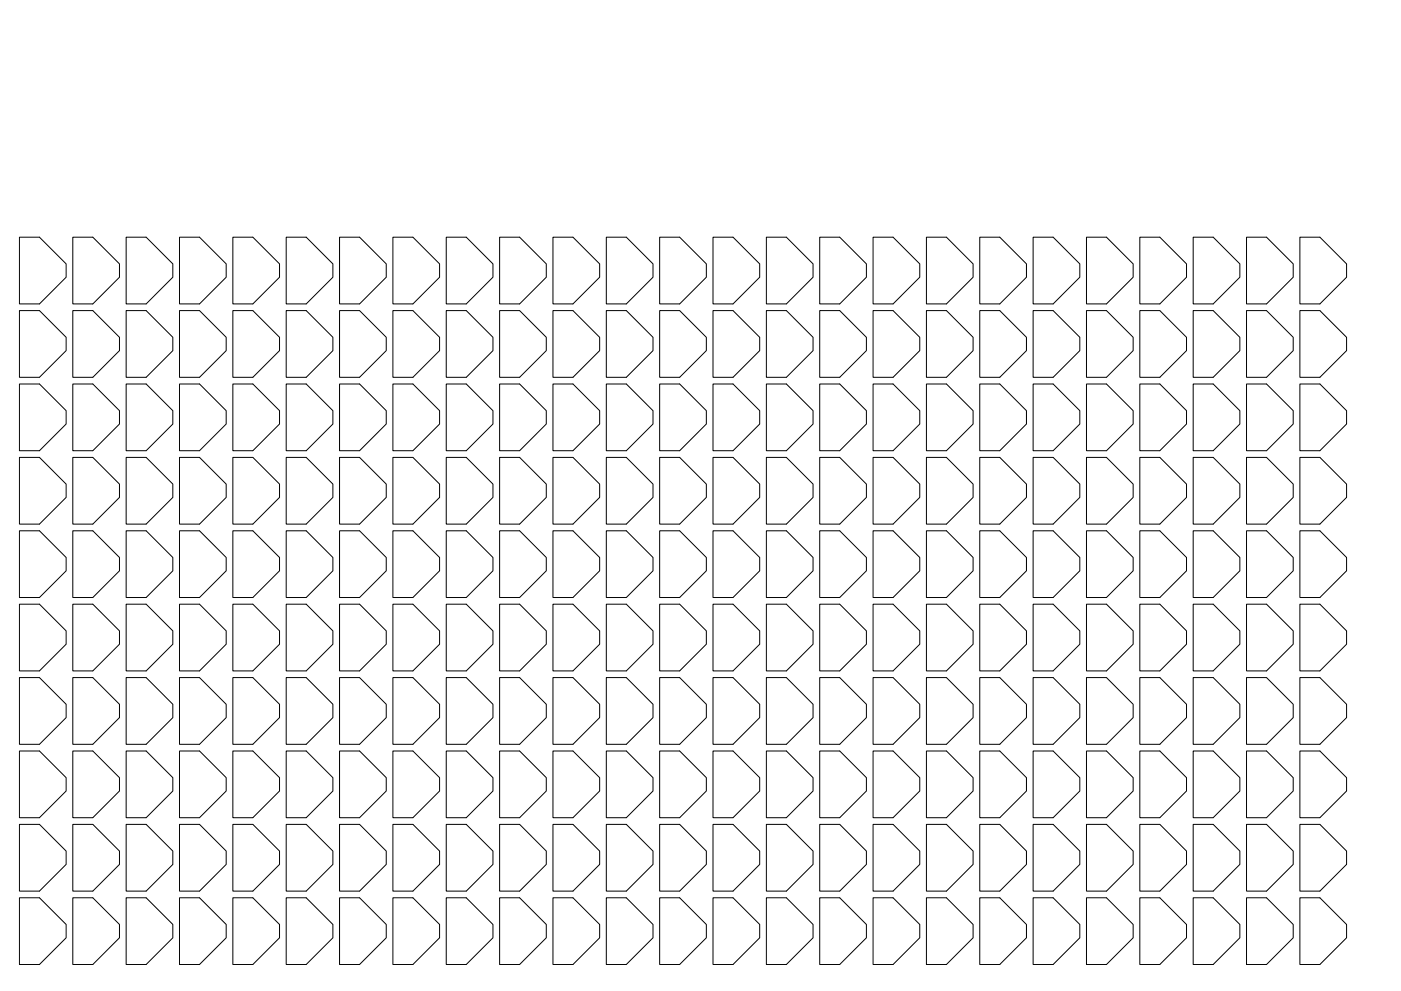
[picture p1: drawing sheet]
<svg xmlns="http://www.w3.org/2000/svg" width="420mm" height="297mm" viewBox="0 0 420 297" stroke-linecap="round" stroke-linejoin="round" font-family="sans-serif">
<!-- layer: Sketch Geometry (ISO) -->
<g fill="none" stroke="#000" stroke-width=".3">
<path d="M5.8 71.1h6l8 8v4l-8 8h-6zM21.8 71.1h6l8 8v4l-8 8h-6zM37.8 71.1h6l8 8v4l-8 8h-6zM53.8 71.1h6l8 8v4l-8 8h-6zM69.8 71.1h6l8 8v4l-8 8h-6zM85.8 71.1h6l8 8v4l-8 8h-6zM101.8 71.1h6l8 8v4l-8 8h-6zM117.8 71.1h6l8 8v4l-8 8h-6zM133.8 71.1h6l8 8v4l-8 8h-6zM149.8 71.1h6l8 8v4l-8 8h-6zM165.8 71.1h6l8 8v4l-8 8h-6zM181.8 71.1h6l8 8v4l-8 8h-6z"/>
<path d="M197.8 71.1h6l8 8v4l-8 8h-6zM213.8 71.1h6l8 8v4l-8 8h-6zM229.8 71.1h6l8 8v4l-8 8h-6zM245.8 71.1h6l8 8v4l-8 8h-6zM261.8 71.1h6l8 8v4l-8 8h-6zM277.8 71.1h6l8 8v4l-8 8h-6zM293.8 71.1h6l8 8v4l-8 8h-6zM309.8 71.1h6l8 8v4l-8 8h-6zM325.8 71.1h6l8 8v4l-8 8h-6zM341.8 71.1h6l8 8v4l-8 8h-6zM357.8 71.1h6l8 8v4l-8 8h-6zM373.8 71.1h6l8 8v4l-8 8h-6z"/>
<path d="M389.8 71.1h6l8 8v4l-8 8h-6zM5.8 93.1h6l8 8v4l-8 8h-6zM21.8 93.1h6l8 8v4l-8 8h-6zM37.8 93.1h6l8 8v4l-8 8h-6zM53.8 93.1h6l8 8v4l-8 8h-6zM69.8 93.1h6l8 8v4l-8 8h-6zM85.8 93.1h6l8 8v4l-8 8h-6zM101.8 93.1h6l8 8v4l-8 8h-6zM117.8 93.1h6l8 8v4l-8 8h-6zM133.8 93.1h6l8 8v4l-8 8h-6zM149.8 93.1h6l8 8v4l-8 8h-6zM165.8 93.1h6l8 8v4l-8 8h-6z"/>
<path d="M181.8 93.1h6l8 8v4l-8 8h-6zM197.8 93.1h6l8 8v4l-8 8h-6zM213.8 93.1h6l8 8v4l-8 8h-6zM229.8 93.1h6l8 8v4l-8 8h-6zM245.8 93.1h6l8 8v4l-8 8h-6zM261.8 93.1h6l8 8v4l-8 8h-6zM277.8 93.1h6l8 8v4l-8 8h-6zM293.8 93.1h6l8 8v4l-8 8h-6zM309.8 93.1h6l8 8v4l-8 8h-6zM325.8 93.1h6l8 8v4l-8 8h-6zM341.8 93.1h6l8 8v4l-8 8h-6zM357.8 93.1h6l8 8v4l-8 8h-6z"/>
<path d="M373.8 93.1h6l8 8v4l-8 8h-6zM389.8 93.1h6l8 8v4l-8 8h-6zM5.8 115.1h6l8 8v4l-8 8h-6zM21.8 115.1h6l8 8v4l-8 8h-6zM37.8 115.1h6l8 8v4l-8 8h-6zM53.8 115.1h6l8 8v4l-8 8h-6zM69.8 115.1h6l8 8v4l-8 8h-6zM85.8 115.1h6l8 8v4l-8 8h-6zM101.8 115.1h6l8 8v4l-8 8h-6zM117.8 115.1h6l8 8v4l-8 8h-6zM133.8 115.1h6l8 8v4l-8 8h-6zM149.8 115.1h6l8 8v4l-8 8h-6z"/>
<path d="M165.8 115.1h6l8 8v4l-8 8h-6zM181.8 115.1h6l8 8v4l-8 8h-6zM197.8 115.1h6l8 8v4l-8 8h-6zM213.8 115.1h6l8 8v4l-8 8h-6zM229.8 115.1h6l8 8v4l-8 8h-6zM245.8 115.1h6l8 8v4l-8 8h-6zM261.8 115.1h6l8 8v4l-8 8h-6zM277.8 115.1h6l8 8v4l-8 8h-6zM293.8 115.1h6l8 8v4l-8 8h-6zM309.8 115.1h6l8 8v4l-8 8h-6zM325.8 115.1h6l8 8v4l-8 8h-6zM341.8 115.1h6l8 8v4l-8 8h-6z"/>
<path d="M357.8 115.1h6l8 8v4l-8 8h-6zM373.8 115.1h6l8 8v4l-8 8h-6zM389.8 115.1h6l8 8v4l-8 8h-6zM5.8 137.1h6l8 8v4l-8 8h-6zM21.8 137.1h6l8 8v4l-8 8h-6zM37.8 137.1h6l8 8v4l-8 8h-6zM53.8 137.1h6l8 8v4l-8 8h-6zM69.8 137.1h6l8 8v4l-8 8h-6zM85.8 137.1h6l8 8v4l-8 8h-6zM101.8 137.1h6l8 8v4l-8 8h-6zM117.8 137.1h6l8 8v4l-8 8h-6zM133.8 137.1h6l8 8v4l-8 8h-6z"/>
<path d="M149.8 137.1h6l8 8v4l-8 8h-6zM165.8 137.1h6l8 8v4l-8 8h-6zM181.8 137.1h6l8 8v4l-8 8h-6zM197.8 137.1h6l8 8v4l-8 8h-6zM213.8 137.1h6l8 8v4l-8 8h-6zM229.8 137.1h6l8 8v4l-8 8h-6zM245.8 137.1h6l8 8v4l-8 8h-6zM261.8 137.1h6l8 8v4l-8 8h-6zM277.8 137.1h6l8 8v4l-8 8h-6zM293.8 137.1h6l8 8v4l-8 8h-6zM309.8 137.1h6l8 8v4l-8 8h-6zM325.8 137.1h6l8 8v4l-8 8h-6z"/>
<path d="M341.8 137.1h6l8 8v4l-8 8h-6zM357.8 137.1h6l8 8v4l-8 8h-6zM373.8 137.1h6l8 8v4l-8 8h-6zM389.8 137.1h6l8 8v4l-8 8h-6zM5.8 159.1h6l8 8v4l-8 8h-6zM21.8 159.1h6l8 8v4l-8 8h-6zM37.8 159.1h6l8 8v4l-8 8h-6zM53.8 159.1h6l8 8v4l-8 8h-6zM69.8 159.1h6l8 8v4l-8 8h-6zM85.8 159.1h6l8 8v4l-8 8h-6zM101.8 159.1h6l8 8v4l-8 8h-6zM117.8 159.1h6l8 8v4l-8 8h-6z"/>
<path d="M133.8 159.1h6l8 8v4l-8 8h-6zM149.8 159.1h6l8 8v4l-8 8h-6zM165.8 159.1h6l8 8v4l-8 8h-6zM181.8 159.1h6l8 8v4l-8 8h-6zM197.8 159.1h6l8 8v4l-8 8h-6zM213.8 159.1h6l8 8v4l-8 8h-6zM229.8 159.1h6l8 8v4l-8 8h-6zM245.8 159.1h6l8 8v4l-8 8h-6zM261.8 159.1h6l8 8v4l-8 8h-6zM277.8 159.1h6l8 8v4l-8 8h-6zM293.8 159.1h6l8 8v4l-8 8h-6zM309.8 159.1h6l8 8v4l-8 8h-6z"/>
<path d="M325.8 159.1h6l8 8v4l-8 8h-6zM341.8 159.1h6l8 8v4l-8 8h-6zM357.8 159.1h6l8 8v4l-8 8h-6zM373.8 159.1h6l8 8v4l-8 8h-6zM389.8 159.1h6l8 8v4l-8 8h-6zM5.8 181.1h6l8 8v4l-8 8h-6zM21.8 181.1h6l8 8v4l-8 8h-6zM37.8 181.1h6l8 8v4l-8 8h-6zM53.8 181.1h6l8 8v4l-8 8h-6zM69.8 181.1h6l8 8v4l-8 8h-6zM85.8 181.1h6l8 8v4l-8 8h-6zM101.8 181.1h6l8 8v4l-8 8h-6z"/>
<path d="M117.8 181.1h6l8 8v4l-8 8h-6zM133.8 181.1h6l8 8v4l-8 8h-6zM149.8 181.1h6l8 8v4l-8 8h-6zM165.8 181.1h6l8 8v4l-8 8h-6zM181.8 181.1h6l8 8v4l-8 8h-6zM197.8 181.1h6l8 8v4l-8 8h-6zM213.8 181.1h6l8 8v4l-8 8h-6zM229.8 181.1h6l8 8v4l-8 8h-6zM245.8 181.1h6l8 8v4l-8 8h-6zM261.8 181.1h6l8 8v4l-8 8h-6zM277.8 181.1h6l8 8v4l-8 8h-6zM293.8 181.1h6l8 8v4l-8 8h-6z"/>
<path d="M309.8 181.1h6l8 8v4l-8 8h-6zM325.8 181.1h6l8 8v4l-8 8h-6zM341.8 181.1h6l8 8v4l-8 8h-6zM357.8 181.1h6l8 8v4l-8 8h-6zM373.8 181.1h6l8 8v4l-8 8h-6zM389.8 181.1h6l8 8v4l-8 8h-6zM5.8 203.1h6l8 8v4l-8 8h-6zM21.8 203.1h6l8 8v4l-8 8h-6zM37.8 203.1h6l8 8v4l-8 8h-6zM53.8 203.1h6l8 8v4l-8 8h-6zM69.8 203.1h6l8 8v4l-8 8h-6zM85.8 203.1h6l8 8v4l-8 8h-6z"/>
<path d="M101.8 203.1h6l8 8v4l-8 8h-6zM117.8 203.1h6l8 8v4l-8 8h-6zM133.8 203.1h6l8 8v4l-8 8h-6zM149.8 203.1h6l8 8v4l-8 8h-6zM165.8 203.1h6l8 8v4l-8 8h-6zM181.8 203.1h6l8 8v4l-8 8h-6zM197.8 203.1h6l8 8v4l-8 8h-6zM213.8 203.1h6l8 8v4l-8 8h-6zM229.8 203.1h6l8 8v4l-8 8h-6zM245.8 203.1h6l8 8v4l-8 8h-6zM261.8 203.1h6l8 8v4l-8 8h-6zM277.8 203.1h6l8 8v4l-8 8h-6z"/>
<path d="M293.8 203.1h6l8 8v4l-8 8h-6zM309.8 203.1h6l8 8v4l-8 8h-6zM325.8 203.1h6l8 8v4l-8 8h-6zM341.8 203.1h6l8 8v4l-8 8h-6zM357.8 203.1h6l8 8v4l-8 8h-6zM373.8 203.1h6l8 8v4l-8 8h-6zM389.8 203.1h6l8 8v4l-8 8h-6zM5.8 225.1h6l8 8v4l-8 8h-6zM21.8 225.1h6l8 8v4l-8 8h-6zM37.8 225.1h6l8 8v4l-8 8h-6zM53.8 225.1h6l8 8v4l-8 8h-6zM69.8 225.1h6l8 8v4l-8 8h-6z"/>
<path d="M85.8 225.1h6l8 8v4l-8 8h-6zM101.8 225.1h6l8 8v4l-8 8h-6zM117.8 225.1h6l8 8v4l-8 8h-6zM133.8 225.1h6l8 8v4l-8 8h-6zM149.8 225.1h6l8 8v4l-8 8h-6zM165.8 225.1h6l8 8v4l-8 8h-6zM181.8 225.1h6l8 8v4l-8 8h-6zM197.8 225.1h6l8 8v4l-8 8h-6zM213.8 225.1h6l8 8v4l-8 8h-6zM229.8 225.1h6l8 8v4l-8 8h-6zM245.8 225.1h6l8 8v4l-8 8h-6zM261.8 225.1h6l8 8v4l-8 8h-6z"/>
<path d="M277.8 225.1h6l8 8v4l-8 8h-6zM293.8 225.1h6l8 8v4l-8 8h-6zM309.8 225.1h6l8 8v4l-8 8h-6zM325.8 225.1h6l8 8v4l-8 8h-6zM341.8 225.1h6l8 8v4l-8 8h-6zM357.8 225.1h6l8 8v4l-8 8h-6zM373.8 225.1h6l8 8v4l-8 8h-6zM389.8 225.1h6l8 8v4l-8 8h-6zM5.8 247.1h6l8 8v4l-8 8h-6zM21.8 247.1h6l8 8v4l-8 8h-6zM37.8 247.1h6l8 8v4l-8 8h-6zM53.8 247.1h6l8 8v4l-8 8h-6z"/>
<path d="M69.8 247.1h6l8 8v4l-8 8h-6zM85.8 247.1h6l8 8v4l-8 8h-6zM101.8 247.1h6l8 8v4l-8 8h-6zM117.8 247.1h6l8 8v4l-8 8h-6zM133.8 247.1h6l8 8v4l-8 8h-6zM149.8 247.1h6l8 8v4l-8 8h-6zM165.8 247.1h6l8 8v4l-8 8h-6zM181.8 247.1h6l8 8v4l-8 8h-6zM197.8 247.1h6l8 8v4l-8 8h-6zM213.8 247.1h6l8 8v4l-8 8h-6zM229.8 247.1h6l8 8v4l-8 8h-6zM245.8 247.1h6l8 8v4l-8 8h-6z"/>
<path d="M261.8 247.1h6l8 8v4l-8 8h-6zM277.8 247.1h6l8 8v4l-8 8h-6zM293.8 247.1h6l8 8v4l-8 8h-6zM309.8 247.1h6l8 8v4l-8 8h-6zM325.8 247.1h6l8 8v4l-8 8h-6zM341.8 247.1h6l8 8v4l-8 8h-6zM357.8 247.1h6l8 8v4l-8 8h-6zM373.8 247.1h6l8 8v4l-8 8h-6zM389.8 247.1h6l8 8v4l-8 8h-6zM5.8 269.1h6l8 8v4l-8 8h-6zM21.8 269.1h6l8 8v4l-8 8h-6zM37.8 269.1h6l8 8v4l-8 8h-6z"/>
<path d="M53.8 269.1h6l8 8v4l-8 8h-6zM69.8 269.1h6l8 8v4l-8 8h-6zM85.8 269.1h6l8 8v4l-8 8h-6zM101.8 269.1h6l8 8v4l-8 8h-6zM117.8 269.1h6l8 8v4l-8 8h-6zM133.8 269.1h6l8 8v4l-8 8h-6zM149.8 269.1h6l8 8v4l-8 8h-6zM165.8 269.1h6l8 8v4l-8 8h-6zM181.8 269.1h6l8 8v4l-8 8h-6zM197.8 269.1h6l8 8v4l-8 8h-6zM213.8 269.1h6l8 8v4l-8 8h-6zM229.8 269.1h6l8 8v4l-8 8h-6z"/>
<path d="M245.8 269.1h6l8 8v4l-8 8h-6zM261.8 269.1h6l8 8v4l-8 8h-6zM277.8 269.1h6l8 8v4l-8 8h-6zM293.8 269.1h6l8 8v4l-8 8h-6zM309.8 269.1h6l8 8v4l-8 8h-6zM325.8 269.1h6l8 8v4l-8 8h-6zM341.8 269.1h6l8 8v4l-8 8h-6zM357.8 269.1h6l8 8v4l-8 8h-6zM373.8 269.1h6l8 8v4l-8 8h-6zM389.8 269.1h6l8 8v4l-8 8h-6z"/>
</g>
</svg>
